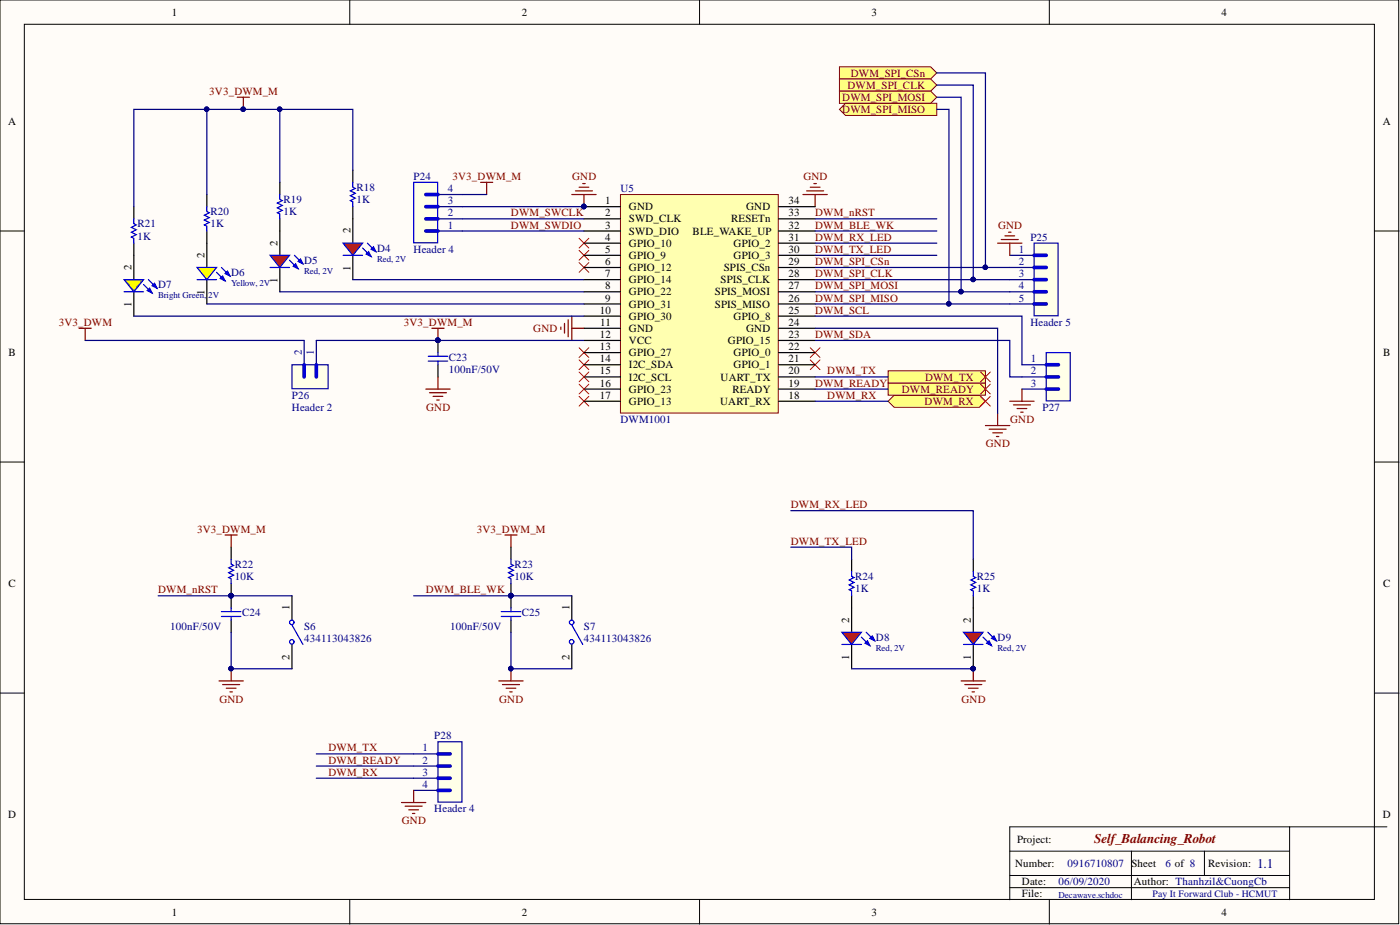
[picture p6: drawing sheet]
<svg xmlns="http://www.w3.org/2000/svg" width="292mm" height="193mm" viewBox="0 0 292 193" stroke-linecap="round" stroke-linejoin="round" font-family="sans-serif">
<defs><g id="words">
<text font-size="2.8" fill="#800000" x="228.3" y="176">Self_Balancing_Robot</text>
<text font-size="2.8" fill="#000080" x="262.3" y="181">1.1</text>
<g font-size="2.3">
<text x="35.9" y="3.3">1</text>
<text x="108.9" y="3.3">2</text>
<text x="181.8" y="3.3">3</text>
<text x="254.8" y="3.3">4</text>
<text x="1.7" y="26.1">A</text>
<text x="288.5" y="26.1">A</text>
<text x="126.2" y="47.7">3</text>
<text x="126.2" y="45.1">2</text>
<text x="126.2" y="42.6">1</text>
<text x="131.2" y="46.4">SWD_CLK</text>
<text x="131.2" y="43.9">GND</text>
<text x="152.6" y="46.4">RESETn</text>
<text x="155.7" y="43.9">GND</text>
<text x="164.5" y="42.6">34</text>
<text x="164.5" y="45.1">33</text>
<text x="164.5" y="47.7">32</text>
<text x="42.6" y="53.8" transform="rotate(-90 42.6 53.8)">2</text>
<text x="57.9" y="51.2" transform="rotate(-90 57.9 51.2)">2</text>
<text x="73.1" y="48.7" transform="rotate(-90 73.1 48.7)">2</text>
<text x="126.2" y="52.8">5</text>
<text x="126.2" y="50.2">4</text>
<text x="131.2" y="51.5">GPIO_10</text>
<text x="131.2" y="49">SWD_DIO</text>
<text x="144.5" y="49">BLE_WAKE_UP</text>
<text x="153.1" y="51.5">GPIO_2</text>
<text x="164.5" y="50.2">31</text>
<text x="164.5" y="52.8">30</text>
<text x="27.4" y="56.3" transform="rotate(-90 27.4 56.3)">2</text>
<text x="57.9" y="59" transform="rotate(-90 57.9 59)">1</text>
<text x="73.1" y="56.5" transform="rotate(-90 73.1 56.5)">1</text>
<text x="126.2" y="57.8">7</text>
<text x="126.2" y="55.3">6</text>
<text x="131.2" y="59.1">GPIO_14</text>
<text x="131.2" y="56.6">GPIO_12</text>
<text x="131.2" y="54">GPIO_9</text>
<text x="150.4" y="59.1">SPIS_CLK</text>
<text x="151" y="56.6">SPIS_CSn</text>
<text x="153.1" y="54">GPIO_3</text>
<text x="164.5" y="55.3">29</text>
<text x="164.5" y="57.8">28</text>
<text x="27.4" y="64.1" transform="rotate(-90 27.4 64.1)">1</text>
<text x="42.6" y="61.6" transform="rotate(-90 42.6 61.6)">1</text>
<text x="125.1" y="65.4">10</text>
<text x="126.2" y="62.9">9</text>
<text x="126.2" y="60.4">8</text>
<text x="131.2" y="64.2">GPIO_31</text>
<text x="131.2" y="61.6">GPIO_22</text>
<text x="149.2" y="61.6">SPIS_MOSI</text>
<text x="149.2" y="64.2">SPIS_MISO</text>
<text x="164.5" y="60.4">27</text>
<text x="164.5" y="62.9">26</text>
<text x="164.5" y="65.4">25</text>
<text x="125.1" y="70.5">12</text>
<text x="125.2" y="68">11</text>
<text x="131.2" y="71.8">VCC</text>
<text x="131.2" y="69.2">GND</text>
<text x="131.2" y="66.7">GPIO_30</text>
<text x="151.9" y="71.8">GPIO_15</text>
<text x="153.1" y="66.7">GPIO_8</text>
<text x="155.7" y="69.2">GND</text>
<text x="164.5" y="68">24</text>
<text x="164.5" y="70.5">23</text>
<text x="1.8" y="74.3">B</text>
<text x="125.1" y="75.6">14</text>
<text x="125.1" y="73.1">13</text>
<text x="131.2" y="76.9">I2C_SDA</text>
<text x="131.2" y="74.3">GPIO_27</text>
<text x="153.1" y="74.3">GPIO_0</text>
<text x="153.1" y="76.9">GPIO_1</text>
<text x="164.5" y="73.1">22</text>
<text x="164.5" y="75.6">21</text>
<text x="288.6" y="74.3">B</text>
<text x="125.1" y="83.2">17</text>
<text x="125.1" y="80.7">16</text>
<text x="125.1" y="78.1">15</text>
<text x="131.2" y="81.9">GPIO_23</text>
<text x="131.2" y="79.4">I2C_SCL</text>
<text x="150.4" y="79.4">UART_TX</text>
<text x="152.8" y="81.9">READY</text>
<text x="164.5" y="78.1">20</text>
<text x="164.5" y="80.7">19</text>
<text x="164.5" y="83.2">18</text>
<text x="131.2" y="84.5">GPIO_13</text>
<text x="150.3" y="84.5">UART_RX</text>
<text x="1.8" y="122.5">C</text>
<text x="288.6" y="122.5">C</text>
<text x="60.4" y="127.3" transform="rotate(-90 60.4 127.3)">1</text>
<text x="118.8" y="127.3" transform="rotate(-90 118.8 127.3)">1</text>
<text x="177.2" y="129.9" transform="rotate(-90 177.2 129.9)">2</text>
<text x="202.6" y="129.9" transform="rotate(-90 202.6 129.9)">2</text>
<text x="60.4" y="137.7" transform="rotate(-90 60.4 137.7)">2</text>
<text x="118.8" y="137.7" transform="rotate(-90 118.8 137.7)">2</text>
<text x="177.2" y="137.7" transform="rotate(-90 177.2 137.7)">1</text>
<text x="202.6" y="137.7" transform="rotate(-90 202.6 137.7)">1</text>
<text x="1.7" y="170.7">D</text>
<text x="288.5" y="170.7">D</text>
<text x="212.2" y="175.8">Project:</text>
<text x="211.8" y="180.9">Number:</text>
<text x="213.2" y="184.7">Date:</text>
<text x="236.6" y="184.7">Author: Thanhzil&amp;CuongCb</text>
<text x="252.1" y="180.9">Revision:</text>
<text x="35.9" y="191">1</text>
<text x="108.9" y="191">2</text>
<text x="181.8" y="191">3</text>
<text x="213.2" y="187.2">File:</text>
<text x="254.8" y="191">4</text>
</g>
<g font-size="2.3" fill="#800000">
<text x="177.5" y="16">DWM_SPI_CSn</text>
<text x="43.7" y="19.8">3V3_DWM_M</text>
<text x="175.7" y="21">DWM_SPI_MOSI</text>
<text x="175.7" y="23.6">DWM_SPI_MISO</text>
<text x="176.8" y="18.5">DWM_SPI_CLK</text>
<text x="94.4" y="37.5">3V3_DWM_M</text>
<text x="119.4" y="37.5">GND</text>
<text x="167.6" y="37.5">GND</text>
<text x="106.6" y="45.1">DWM_SWCLK</text>
<text x="106.6" y="47.7">DWM_SWDIO</text>
<text x="170.1" y="45.1">DWM_nRST</text>
<text x="170.1" y="47.7">DWM_BLE_WK</text>
<text x="208.2" y="47.7">GND</text>
<text x="170.1" y="50.2">DWM_RX_LED</text>
<text x="170.1" y="52.8">DWM_TX_LED</text>
<text x="170.1" y="55.3">DWM_SPI_CSn</text>
<text x="170.1" y="57.8">DWM_SPI_CLK</text>
<text x="170.1" y="60.4">DWM_SPI_MOSI</text>
<text x="170.1" y="62.9">DWM_SPI_MISO</text>
<text x="170.1" y="65.4">DWM_SCL</text>
<text x="12.3" y="68">3V3_DWM</text>
<text x="84.3" y="68">3V3_DWM_M</text>
<text x="111.3" y="69.2">GND</text>
<text x="170.1" y="70.5">DWM_SDA</text>
<text x="170.1" y="80.7">DWM_READY</text>
<text x="172.6" y="78.1">DWM_TX</text>
<text x="172.6" y="83.2">DWM_RX</text>
<text x="188.2" y="81.9">DWM_READY</text>
<text x="193" y="79.4">DWM_TX</text>
<text x="88.9" y="85.7">GND</text>
<text x="192.9" y="84.5">DWM_RX</text>
<text x="210.8" y="88.3">GND</text>
<text x="205.7" y="93.3">GND</text>
<text x="165" y="106">DWM_RX_LED</text>
<text x="41.1" y="111.1">3V3_DWM_M</text>
<text x="99.5" y="111.1">3V3_DWM_M</text>
<text x="165" y="113.6">DWM_TX_LED</text>
<text x="33" y="123.8">DWM_nRST</text>
<text x="88.8" y="123.8">DWM_BLE_WK</text>
<text x="45.8" y="146.6">GND</text>
<text x="104.2" y="146.6">GND</text>
<text x="200.6" y="146.6">GND</text>
<text x="68.5" y="156.8">DWM_TX</text>
<text x="68.5" y="159.3">DWM_READY</text>
<text x="68.5" y="161.8">DWM_RX</text>
<text x="83.8" y="172">GND</text>
</g>
<g font-size="2.3" fill="#000080">
<text x="74.4" y="39.8">R18</text>
<text x="86.3" y="37.5">P24</text>
<text x="129.5" y="40.1">U5</text>
<text x="28.7" y="47.4">R21</text>
<text x="43.9" y="47.4">1K</text>
<text x="43.9" y="44.9">R20</text>
<text x="59.1" y="44.9">1K</text>
<text x="59.1" y="42.4">R19</text>
<text x="74.4" y="42.4">1K</text>
<text x="28.7" y="50">1K</text>
<text x="78.7" y="52.5">D4</text>
<text x="86.3" y="52.8">Header 4</text>
<text x="215" y="50.2">P25</text>
<text x="48.2" y="57.6">D6</text>
<text x="63.5" y="55">D5</text>
<text x="33" y="60.1">D7</text>
<text x="215" y="68">Header 5</text>
<text x="93.7" y="77.9">100nF/50V</text>
<text x="93.7" y="75.3">C23</text>
<text x="60.9" y="83.2">P26</text>
<text x="60.9" y="85.7">Header 2</text>
<text x="129.5" y="88.3">DWM1001</text>
<text x="217.5" y="85.7">P27</text>
<text x="49" y="118.5">R22</text>
<text x="107.4" y="118.5">R23</text>
<text x="49" y="121">10K</text>
<text x="107.4" y="121">10K</text>
<text x="178.4" y="123.5">1K</text>
<text x="178.4" y="121">R24</text>
<text x="203.8" y="123.5">1K</text>
<text x="203.8" y="121">R25</text>
<text x="35.5" y="131.4">100nF/50V</text>
<text x="50.5" y="128.6">C24</text>
<text x="63.5" y="131.4">S6</text>
<text x="93.9" y="131.4">100nF/50V</text>
<text x="108.9" y="128.6">C25</text>
<text x="121.8" y="131.4">S7</text>
<text x="63.5" y="133.9">434113043826</text>
<text x="121.8" y="133.9">434113043826</text>
<text x="182.8" y="133.7">D8</text>
<text x="208.1" y="133.7">D9</text>
<text x="90.6" y="154.2">P28</text>
<text x="90.6" y="169.4">Header 4</text>
<text x="220.8" y="184.7">06/09/2020</text>
<text x="222.7" y="180.9">0916710807 Sheet</text>
<text x="243.2" y="180.9">6 of 8</text>
</g>
<g font-size="2.3" fill="#0c0087">
<text x="93.4" y="40.1">4</text>
<text x="93.4" y="47.7">1</text>
<text x="93.4" y="45.1">2</text>
<text x="93.4" y="42.6">3</text>
<text x="212.5" y="52.8">1</text>
<text x="212.5" y="55.3">2</text>
<text x="212.5" y="57.8">3</text>
<text x="212.5" y="60.4">4</text>
<text x="212.5" y="62.9">5</text>
<text x="63" y="74.1" transform="rotate(-90 63 74.1)">2</text>
<text x="65.5" y="74.1" transform="rotate(-90 65.5 74.1)">1</text>
<text x="215.1" y="75.6">1</text>
<text x="215.1" y="78.1">2</text>
<text x="215.1" y="80.7">3</text>
<text x="88.2" y="156.8">1</text>
<text x="88.2" y="159.3">2</text>
<text x="88.2" y="161.8">3</text>
<text x="88.2" y="164.4">4</text>
</g>
<text font-size="2" fill="#000080" x="240.5" y="187">Pay It Forward Club - HCMUT</text>
<g font-size="1.9" fill="#000080">
<text x="48.2" y="59.7">Yellow, 2V</text>
<text x="63.5" y="57.2">Red, 2V</text>
<text x="78.7" y="54.6">Red, 2V</text>
<text x="33" y="62.2">Bright Green,</text>
<text x="43.5" y="62.2">2V</text>
<text x="182.8" y="135.8">Red, 2V</text>
<text x="208.1" y="135.8">Red, 2V</text>
<text x="220.8" y="187.3">Decawave.schdoc</text>
</g>
</g></defs>
<g fill="#fffcf8" stroke="#000" stroke-width=".21">
<path d="M0 0h291.8v192.7h-291.8z"/>
<path d="M5.1 5.1h281.7v182.5h-281.7z"/>
</g>
<g fill="none" stroke="#000" stroke-width=".21">
<path d="M73 0v5.1M146 0v5.1M218.9 0v5.1M0 48.2h5.1M286.8 48.2h5.1M0 96.4h5.1M286.8 96.4h5.1M0 144.6h5.1M286.8 144.6h5.1M210.7 177.6h58.4M236.1 177.6v10.1M251.3 177.6v5"/>
<path d="M269.1 172.5h-58.4v15.2M289.4 172.5h-20.3v15.2M73 187.7v5.1M146 187.7v5.1M210.7 185.2h58.4M210.7 182.6h58.4M218.9 187.7v5.1"/>
</g>
<path d="M48.2 114.1v2.6M106.6 114.1v2.6M48.2 121.8v5M48.2 129.4v2.5M60.9 124.3v5.1M60.9 134.4v5.1M106.6 121.8v5M106.6 129.4v2.5M119.3 124.3v5.1M119.3 134.4v5.1" fill="none" stroke="#000" stroke-width=".25"/>
<g fill="#000080" stroke="#000080" stroke-width=".21">
<circle cx="48.2" cy="124.3" r=".47"/>
<circle cx="48.2" cy="139.5" r=".47"/>
<circle cx="106.6" cy="124.3" r=".47"/>
<circle cx="106.6" cy="139.5" r=".47"/>
</g>
<g fill="none" stroke="#00f" stroke-width=".25">
<path d="M48.2 116.7v1l.5 .3-1 .5 1 .5-1 .5 1 .5-1 .5 .5 .2v1.1M106.6 116.7v1l.5 .3-1 .5 1 .5-1 .5 1 .5-1 .5 .5 .2v1.1M46.2 128.6h4.1M46.2 127.6h4.1M48.2 126.8v.8M48.2 128.6v.8M60.9 130.4l2.3 4M104.6 128.6h4M104.6 127.6h4M106.6 126.8v.8M106.6 128.6v.8M119.3 130.4l2.3 4"/>
<circle cx="60.9" cy="129.8" r=".47"/>
<circle cx="60.9" cy="133.9" r=".47"/>
<circle cx="119.3" cy="129.8" r=".47"/>
<circle cx="119.3" cy="133.9" r=".47"/>
</g>
<g fill="none" stroke="#800000" stroke-width=".25">
<path d="M47 111.6h2.5M48.2 111.6v2.5M105.3 111.6h2.6M106.6 111.6v2.5M48.2 139.5v2.6M106.6 139.5v2.6M45.7 142.1h5.1M46.5 142.8h3.5M47.2 143.6h2M48 144.3h.5M104.1 142.1h5M104.8 142.8h3.6"/>
<path d="M105.6 143.6h2M106.4 144.3h.5"/>
</g>
<path d="M91.4 154.7h5v12.6h-5z" fill="#ffffe8" stroke="#0000b4" stroke-width=".25"/>
<path d="M86.3 157.3h5.1M86.3 159.8h5.1M86.3 162.3h5.1M86.3 164.9h5.1" fill="none" stroke="#0c0087" stroke-width=".25"/>
<path d="M91.4 157.3h2.5M91.4 159.8h2.5M91.4 162.3h2.5M91.4 164.9h2.5" fill="none" stroke="#0000b4" stroke-width=".76"/>
<g fill="none" stroke="#800000" stroke-width=".25">
<path d="M168.3 39.8h3.5M169.1 39.1h2M169.8 38.3h.5M167.5 40.6h5.1M170.1 40.6v2.5M203.1 139.5v2.6M200.5 142.1h5.1M201.3 142.8h3.5M202.1 143.6h2M202.8 144.3h.5M83.8 167.4h5M84.5 168.2h3.6"/>
<path d="M85.3 168.9h2M86 169.7h.6M86.3 164.9v2.5"/>
</g>
<path d="M177.7 116.7v2.5M203.1 116.7v2.5M177.7 124.3v2.5M203.1 124.3v2.5" fill="none" stroke="#000" stroke-width=".25"/>
<path d="M177.7 119.2v1l.5 .3-1 .5 1 .5-1 .5 1 .5-1 .5 .5 .3v1M203.1 119.2v1l.5 .3-1 .5 1 .5-1 .5 1 .5-1 .5 .5 .3v1" fill="none" stroke="#00f" stroke-width=".25"/>
<circle cx="203" cy="139.5" r=".47" fill="#000080" stroke="#000080" stroke-width=".21"/>
<g fill="#ffff80" stroke="#800000" stroke-width=".21">
<path d="M185.3 83.7l1.3-1.3h17.7l1.3 1.3-1.3 1.3h-17.7z" fill-rule="evenodd"/>
<path d="M185.3 79.9h20.3v2.5h-20.3z" fill-rule="evenodd"/>
<path d="M185.3 77.4h20.3v2.5h-20.3z" fill-rule="evenodd"/>
</g>
<path d="M169.1 72.5l2 2.1M169.1 75.1l2 2M171.1 72.5l-2 2.1M171.1 75.1l-2 2" fill="none" stroke="#f00" stroke-width=".21"/>
<path d="M205.6 88.8h5.1M206.4 89.5h3.5M207.1 90.3h2.1M207.9 91.1h.5M208.1 86.2v2.6" fill="none" stroke="#800000" stroke-width=".25"/>
<path d="M218.3 73.6h5v10h-5z" fill="#ffffe8" stroke="#0000b4" stroke-width=".25"/>
<path d="M213.2 76.1h5.1M213.2 78.6h5.1M213.2 81.2h5.1" fill="none" stroke="#0c0087" stroke-width=".25"/>
<path d="M218.3 76.1h2.5M218.3 78.6h2.5M218.3 81.2h2.5" fill="none" stroke="#0000b4" stroke-width=".76"/>
<path d="M210.7 83.7h5.1M211.4 84.5h3.6M212.2 85.2h2M213 86h.5M213.2 81.2v2.5" fill="none" stroke="#800000" stroke-width=".25"/>
<path d="M215.8 50.7h5v15.2h-5z" fill="#ffffe8" stroke="#0000b4" stroke-width=".25"/>
<path d="M210.7 53.3h5.1M210.7 55.8h5.1M210.7 58.3h5.1M210.7 60.9h5.1M210.7 63.4h5.1" fill="none" stroke="#0c0087" stroke-width=".25"/>
<path d="M215.8 53.3h2.5M215.8 55.8h2.5M215.8 58.3h2.5M215.8 63.4h2.5M215.8 60.9h2.5" fill="none" stroke="#0000b4" stroke-width=".76"/>
<path d="M208.1 50.7h5.1M208.9 50h3.6M209.7 49.2h2M210.4 48.4h.5M210.7 50.7v2.6" fill="none" stroke="#800000" stroke-width=".25"/>
<g fill="#ffff80" stroke="#800000" stroke-width=".21">
<path d="M175.1 13.9h19.1l1.3 1.3-1.3 1.3h-19.1z" fill-rule="evenodd"/>
<path d="M175.1 16.5h19.1l1.3 1.2-1.3 1.3h-19.1z" fill-rule="evenodd"/>
<path d="M175.1 19h19.1l1.3 1.3-1.3 1.3h-19.1z" fill-rule="evenodd"/>
<path d="M175.1 22.8l1.3-1.2h19.1v2.5h-19.1z" fill-rule="evenodd"/>
</g>
<g fill="none" stroke="#f00" stroke-width=".21">
<path d="M120.8 49.7l2.1 2M120.8 52.2l2.1 2.1M120.8 54.8l2.1 2M122.9 49.7l-2.1 2M122.9 52.2l-2.1 2.1M122.9 54.8l-2.1 2M120.8 77.6l2.1 2M120.8 75.1l2.1 2M120.8 72.5l2.1 2.1M122.9 77.6l-2.1 2M122.9 75.1l-2.1 2M122.9 72.5l-2.1 2.1"/>
<path d="M120.8 82.7l2.1 2M120.8 80.2l2.1 2M122.9 82.7l-2.1 2M122.9 80.2l-2.1 2"/>
</g>
<path d="M120.1 39.8h3.5M120.8 39.1h2.1M121.6 38.3h.5M119.3 40.6h5.1M121.8 40.6v2.5M117 68.2v.5M117.8 67.5v2M118.5 66.7v3.6M119.3 65.9v5.1M119.3 68.5h2.5" fill="none" stroke="#800000" stroke-width=".25"/>
<circle cx="121.8" cy="43.1" r=".47" fill="#000080" stroke="#000080" stroke-width=".21"/>
<path d="M86.3 38h5v12.7h-5z" fill="#ffffe8" stroke="#0000b4" stroke-width=".25"/>
<path d="M91.4 48.2h5.1M91.4 45.7h5.1M91.4 43.1h5.1M91.4 40.6h5.1" fill="none" stroke="#0c0087" stroke-width=".25"/>
<path d="M88.8 48.2h2.6M88.8 45.7h2.6M88.8 43.1h2.6M88.8 40.6h2.6" fill="none" stroke="#0000b4" stroke-width=".76"/>
<path d="M49.5 20.3h2.5M50.8 20.3v2.5M100.3 38h2.5M101.5 38v2.6M90.1 68.5h2.5M91.4 68.5v2.5M91.4 78.6v2.6M88.8 81.2h5.1M89.6 81.9h3.6M90.4 82.7h2M91.1 83.5h.5" fill="none" stroke="#800000" stroke-width=".25"/>
<path d="M58.4 38v2.6M73.6 35.5v2.5M27.9 43.1v2.6M27.9 50.7v2.6M43.2 40.6v2.5M43.2 48.2v2.5M58.4 45.7v2.5M73.6 43.1v2.6M91.4 71v2.6M91.4 76.1v2.5" fill="none" stroke="#000" stroke-width=".25"/>
<path d="M73.6 38v1.1l.5 .2-1 .5 1 .5-1 .5 1 .5-1 .5 .5 .3v1M27.9 45.7v1l.5 .2-1 .5 1 .5-1 .5 1 .6-1 .5 .5 .2v1M43.2 43.1v1l.5 .3-1.1 .5 1.1 .5-1.1 .5 1.1 .5-1.1 .5 .6 .3v1M58.4 40.6v1l.5 .2-1 .6 1 .5-1 .5 1 .5-1 .5 .5 .2v1.1M89.3 74.3h4.1M89.3 75.3h4.1M91.4 73.6v.7M91.4 75.3v.8" fill="none" stroke="#00f" stroke-width=".25"/>
<g fill="#000080" stroke="#000080" stroke-width=".21">
<circle cx="50.7" cy="22.8" r=".47"/>
<circle cx="91.3" cy="71" r=".47"/>
</g>
<path d="M60.9 76.1h7.6v5h-7.6z" fill="#ffffe8" stroke="#0000b4" stroke-width=".25"/>
<path d="M63.5 71v5.1M66 71v5.1" fill="none" stroke="#0c0087" stroke-width=".25"/>
<path d="M63.5 76.1v2.5M66 76.1v2.5" fill="none" stroke="#0000b4" stroke-width=".76"/>
<path d="M16.5 68.5h2.5M17.8 68.5v2.5" fill="none" stroke="#800000" stroke-width=".25"/>
<path d="M73.6 45.7v5M73.6 53.3v5" fill="none" stroke="#000" stroke-width=".25"/>
<path d="M71.6 50.7h4l-2 2.6z" fill="#f00"/>
<path d="M71.6 50.7h4l-2 2.6zM71.6 53.3h4M75.6 51.7l1.8 1.8M76.7 50.7l1.7 1.8" fill="none" stroke="#00f" stroke-width=".25"/>
<path d="M77.4 52l.5-.5 .5 1z" fill="#00f"/>
<path d="M77.4 52l.5-.5 .5 1z" fill="none" stroke="#00f" stroke-width=".25"/>
<path d="M76.4 53l.5-.5 .5 1z" fill="#00f"/>
<path d="M76.4 53l.5-.5 .5 1z" fill="none" stroke="#00f" stroke-width=".25"/>
<path d="M43.2 50.7v5.1M43.2 58.3v5.1" fill="none" stroke="#000" stroke-width=".25"/>
<path d="M41.1 55.8h4.1l-2 2.5z" fill="#ff0"/>
<path d="M41.1 55.8h4.1l-2 2.5zM41.1 58.3h4.1M45.2 56.8l1.8 1.8M46.2 55.8l1.8 1.8" fill="none" stroke="#00f" stroke-width=".25"/>
<path d="M47 57.1l.5-.5 .5 1z" fill="#00f"/>
<path d="M47 57.1l.5-.5 .5 1z" fill="none" stroke="#00f" stroke-width=".25"/>
<path d="M45.9 58.1l.6-.5 .5 1z" fill="#00f"/>
<path d="M45.9 58.1l.6-.5 .5 1z" fill="none" stroke="#00f" stroke-width=".25"/>
<path d="M58.4 48.2v5.1M58.4 55.8v5.1" fill="none" stroke="#000" stroke-width=".25"/>
<path d="M56.4 53.3h4l-2 2.5z" fill="#f00"/>
<path d="M56.4 53.3h4l-2 2.5zM56.4 55.8h4M60.4 54.3l1.8 1.8M61.4 53.3l1.8 1.7" fill="none" stroke="#00f" stroke-width=".25"/>
<path d="M62.2 54.5l.5-.5 .5 1z" fill="#00f"/>
<path d="M62.2 54.5l.5-.5 .5 1z" fill="none" stroke="#00f" stroke-width=".25"/>
<path d="M61.2 55.5l.5-.5 .5 1.1z" fill="#00f"/>
<path d="M61.2 55.5l.5-.5 .5 1.1z" fill="none" stroke="#00f" stroke-width=".25"/>
<path d="M177.7 126.8v5.1M177.7 134.4v5.1" fill="none" stroke="#000" stroke-width=".25"/>
<path d="M175.7 131.9h4l-2 2.5z" fill="#f00"/>
<path d="M175.7 131.9h4l-2 2.5zM175.7 134.4h4M179.7 132.9l1.8 1.8M180.7 131.9l1.8 1.8" fill="none" stroke="#00f" stroke-width=".25"/>
<path d="M181.5 133.2l.5-.5 .5 1z" fill="#00f"/>
<path d="M181.5 133.2l.5-.5 .5 1z" fill="none" stroke="#00f" stroke-width=".25"/>
<path d="M180.5 134.2l.5-.5 .5 1z" fill="#00f"/>
<path d="M180.5 134.2l.5-.5 .5 1z" fill="none" stroke="#00f" stroke-width=".25"/>
<path d="M203.1 126.8v5.1M203.1 134.4v5.1" fill="none" stroke="#000" stroke-width=".25"/>
<circle cx="203" cy="139.5" r=".47" fill="#000080" stroke="#000080" stroke-width=".21"/>
<path d="M201 131.9h4.1l-2 2.5z" fill="#f00"/>
<path d="M201 131.9h4.1l-2 2.5zM201 134.4h4.1M205.1 132.9l1.8 1.8M206.1 131.9l1.8 1.8" fill="none" stroke="#00f" stroke-width=".25"/>
<path d="M206.9 133.2l.5-.5 .5 1z" fill="#00f"/>
<path d="M206.9 133.2l.5-.5 .5 1z" fill="none" stroke="#00f" stroke-width=".25"/>
<path d="M205.9 134.2l.5-.5 .5 1z" fill="#00f"/>
<path d="M205.9 134.2l.5-.5 .5 1z" fill="none" stroke="#00f" stroke-width=".25"/>
<circle cx="203" cy="139.5" r=".47" fill="#000080" stroke="#000080" stroke-width=".21"/>
<path d="M27.9 53.3v5M27.9 60.9v5" fill="none" stroke="#000" stroke-width=".25"/>
<path d="M25.9 58.3h4.1l-2.1 2.6z" fill="#6f0"/>
<path d="M25.9 58.3h4.1l-2.1 2.6zM30 59.4l1.7 1.7M31 58.3l1.7 1.8M25.9 60.9h4.1" fill="none" stroke="#00f" stroke-width=".25"/>
<path d="M31.7 59.6l.5-.5 .5 1z" fill="#00f"/>
<path d="M31.7 59.6l.5-.5 .5 1z" fill="none" stroke="#00f" stroke-width=".25"/>
<path d="M30.7 60.6l.5-.5 .5 1z" fill="#00f"/>
<path d="M30.7 60.6l.5-.5 .5 1z" fill="none" stroke="#00f" stroke-width=".25"/>
<path d="M204.6 77.6l2 2M206.6 77.6l-2 2M204.6 80.2l2 2M204.6 82.7l2 2M206.6 80.2l-2 2M206.6 82.7l-2 2" fill="none" stroke="#f00" stroke-width=".21"/>
<path d="M129.5 40.6h32.9v45.6h-32.9z" fill="#ffffb0" stroke="#800000" stroke-width=".21"/>
<g fill="none" stroke="#000" stroke-width=".25">
<path d="M121.8 58.3h7.7M121.8 55.8h7.7M121.8 53.3h7.7M121.8 50.7h7.7M121.8 48.2h7.7M121.8 45.7h7.7M121.8 43.1h7.7M162.5 58.3h7.6M162.5 55.8h7.6M162.5 53.3h7.6M162.5 50.7h7.6M162.5 48.2h7.6"/>
<path d="M162.5 45.7h7.6M162.5 43.1h7.6M121.8 78.6h7.7M121.8 76.1h7.7M121.8 73.6h7.7M121.8 71h7.7M121.8 68.5h7.7M121.8 65.9h7.7M121.8 63.4h7.7M121.8 60.9h7.7M162.5 78.6h7.6M162.5 76.1h7.6"/>
<path d="M162.5 73.6h7.6M162.5 71h7.6M162.5 68.5h7.6M162.5 65.9h7.6M162.5 63.4h7.6M162.5 60.9h7.6M121.8 83.7h7.7M121.8 81.2h7.7M162.5 83.7h7.6M162.5 81.2h7.6"/>
</g>
<g fill="#000080" stroke="#000080" stroke-width=".21">
<circle cx="121.8" cy="43.1" r=".47"/>
<circle cx="48.2" cy="124.3" r=".47"/>
<circle cx="48.2" cy="139.5" r=".47"/>
<circle cx="106.6" cy="124.3" r=".47"/>
<circle cx="106.6" cy="139.5" r=".47"/>
<circle cx="203" cy="139.5" r=".47"/>
<circle cx="198" cy="63.4" r=".47"/>
<circle cx="200.5" cy="60.8" r=".47"/>
<circle cx="203" cy="58.3" r=".47"/>
<circle cx="205.6" cy="55.8" r=".47"/>
<circle cx="43.1" cy="22.8" r=".47"/>
<circle cx="50.7" cy="22.8" r=".47"/>
<circle cx="58.3" cy="22.8" r=".47"/>
<circle cx="91.3" cy="71" r=".47"/>
</g>
<g fill="none" stroke="#000080" stroke-width=".25">
<path d="M195.5 17.7h7.6v40.6M195.5 15.2h10.1v40.6M43.2 22.8h15.2v15.2M58.4 22.8h15.2v12.7M195.5 22.8h2.5v40.6M195.5 20.3h5v40.6M43.2 40.6v-17.8h-15.3v20.3M73.6 58.3h48.2M96.5 48.2h25.3M96.5 45.7h25.3M96.5 43.1h25.3M96.5 40.6h5"/>
<path d="M170.1 58.3h40.6M170.1 55.8h40.6M170.1 53.3h25.4M170.1 50.7h25.4M170.1 48.2h25.4M170.1 45.7h25.4M17.8 71h45.7M27.9 65.9h93.9M43.2 63.4h78.6M58.4 60.9h63.4M66 71h55.8M170.1 68.5h38v17.7"/>
<path d="M170.1 65.9h43.1v10.2M170.1 71h40.6v7.6h2.5M170.1 63.4h40.6M170.1 60.9h40.6M170.1 78.6h15.2M170.1 81.2h15.2M170.1 83.7h15.2M165 114.1h12.7v2.6M165 106.5h38.1v10.2M33 124.3h27.9M48.2 131.9v7.6h12.7M86.3 124.3h33"/>
<path d="M106.6 131.9v7.6h12.7M177.7 139.5h25.4M66 159.8h20.3M66 157.3h20.3M66 162.3h20.3"/>
</g>
<use href="#words"/>
</svg>
